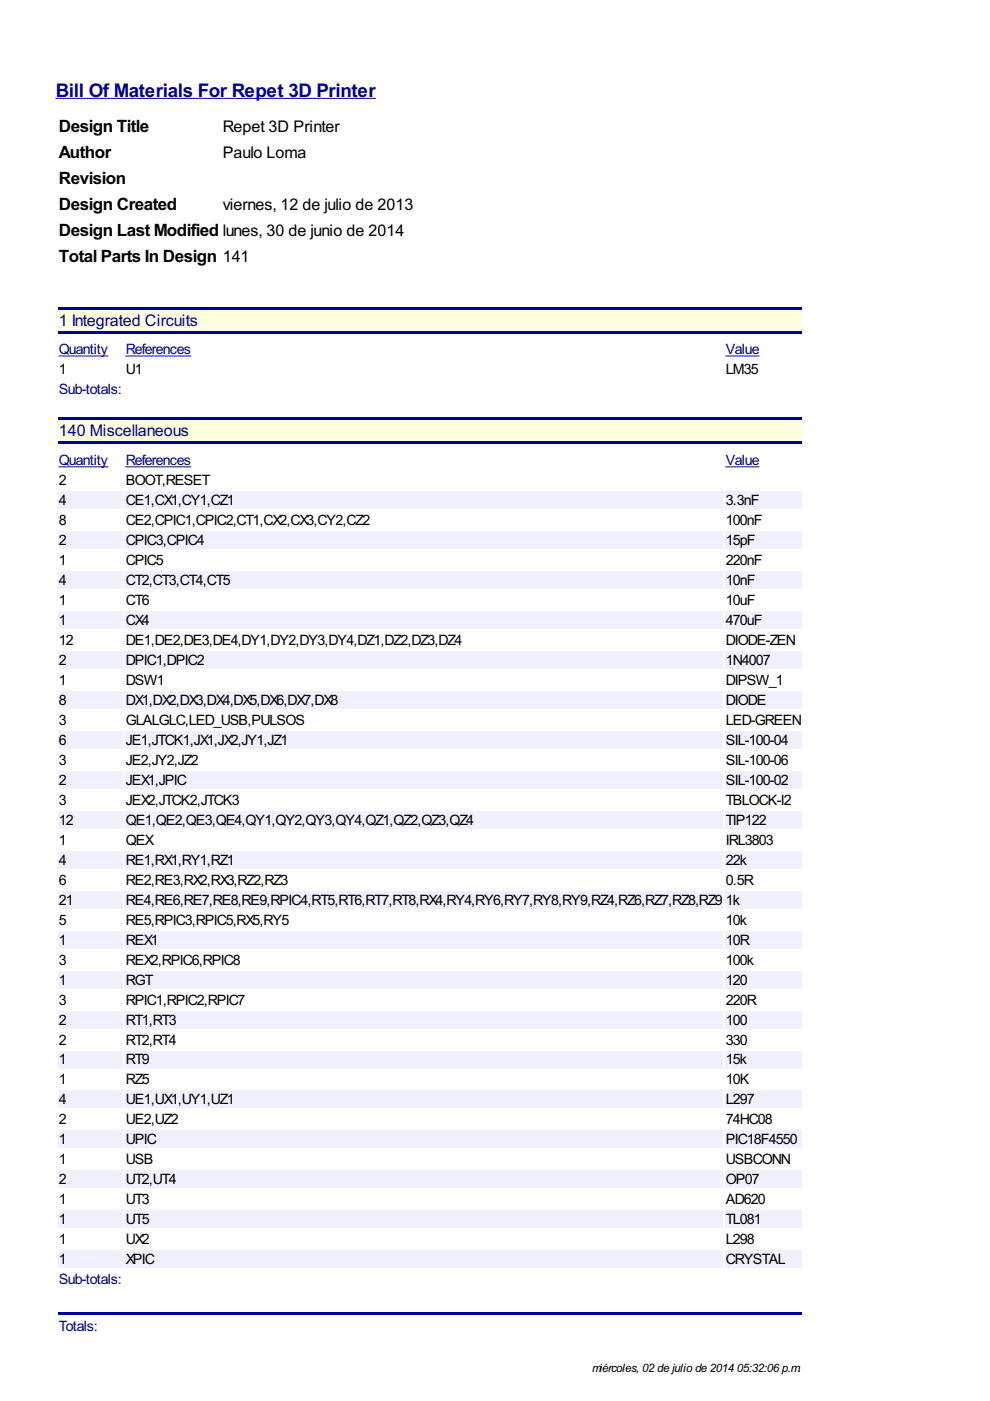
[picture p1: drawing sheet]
<svg xmlns="http://www.w3.org/2000/svg" width="210mm" height="297mm" viewBox="0 0 210 297" stroke-linecap="round" stroke-linejoin="round" font-family="sans-serif">
<defs><g id="words">
<text font-size="4.4" fill="#009" x="11.9" y="20.5">Bill Of Materials For Repet 3D Printer</text>
<g font-size="4">
<text x="12.5" y="27.9">Design Title</text>
<text x="12.5" y="33.5">Author</text>
<text x="12.5" y="39">Revision</text>
<text x="12.5" y="44.5">Design Created</text>
<text x="12.5" y="50">Design Last Modified lunes, 30 de junio de 2014</text>
<text x="12.5" y="55.5">Total Parts In Design 141</text>
</g>
<g font-size="3.8">
<text x="47.2" y="27.9">Repet 3D Printer</text>
<text x="47.2" y="33.5">Paulo Loma</text>
<text x="47.2" y="44.5">viernes, 12 de julio de 2013</text>
</g>
<g font-size="3.8" fill="#009">
<text x="12.5" y="69">1 Integrated Circuits</text>
<text x="12.5" y="92.5">140 Miscellaneous</text>
</g>
<g font-size="3.4" fill="#009">
<text x="12.5" y="75.2">Quantity</text>
<text x="26.7" y="75.2">References</text>
<text x="153.9" y="75.2">Value</text>
<text x="12.5" y="83.6">Sub-totals:</text>
<text x="12.5" y="98.7">Quantity</text>
<text x="26.7" y="98.7">References</text>
<text x="153.9" y="98.7">Value</text>
<text x="12.5" y="272.3">Sub-totals:</text>
<text x="12.5" y="282.2">Totals:</text>
</g>
<g font-size="3.4">
<text x="12.5" y="79.4">1</text>
<text x="26.7" y="79.4">U1</text>
<text x="153.9" y="79.4">LM35</text>
<text x="12.5" y="102.9">2</text>
<text x="12.5" y="107.1">4</text>
<text x="26.7" y="102.9">BOOT,RESET</text>
<text x="26.7" y="107.1">CE1,CX1,CY1,CZ1</text>
<text x="153.9" y="107.1">3.3nF</text>
<text x="12.5" y="111.4">8</text>
<text x="26.7" y="111.4">CE2,CPIC1,CPIC2,CT1,CX2,CX3,CY2,CZ2</text>
<text x="153.9" y="111.4">100nF</text>
<text x="12.5" y="115.6">2</text>
<text x="12.5" y="119.8">1</text>
<text x="26.7" y="115.6">CPIC3,CPIC4</text>
<text x="26.7" y="119.8">CPIC5</text>
<text x="153.9" y="115.6">15pF</text>
<text x="153.9" y="119.8">220nF</text>
<text x="12.5" y="124.1">4</text>
<text x="26.7" y="124.1">CT2,CT3,CT4,CT5</text>
<text x="153.9" y="124.1">10nF</text>
<text x="12.5" y="128.3">1</text>
<text x="26.7" y="128.3">CT6</text>
<text x="153.9" y="128.3">10uF</text>
<text x="12.5" y="132.5">1</text>
<text x="12.5" y="136.8">12</text>
<text x="26.7" y="132.5">CX4</text>
<text x="26.7" y="136.8">DE1,DE2,DE3,DE4,DY1,DY2,DY3,DY4,DZ1,DZ2,DZ3,DZ4</text>
<text x="153.9" y="132.5">470uF</text>
<text x="153.9" y="136.8">DIODE-ZEN</text>
<text x="12.5" y="141">2</text>
<text x="26.7" y="141">DPIC1,DPIC2</text>
<text x="153.9" y="141">1N4007</text>
<text x="12.5" y="145.2">1</text>
<text x="12.5" y="149.5">8</text>
<text x="26.7" y="145.2">DSW1</text>
<text x="26.7" y="149.5">DX1,DX2,DX3,DX4,DX5,DX6,DX7,DX8</text>
<text x="153.9" y="145.2">DIPSW_1</text>
<text x="153.9" y="149.5">DIODE</text>
<text x="12.5" y="153.7">3</text>
<text x="26.7" y="153.7">GLALGLC,LED_USB,PULSOS</text>
<text x="153.9" y="153.7">LED-GREEN</text>
<text x="12.5" y="157.9">6</text>
<text x="26.7" y="157.9">JE1,JTCK1,JX1,JX2,JY1,JZ1</text>
<text x="153.9" y="157.9">SIL-100-04</text>
<text x="12.5" y="162.2">3</text>
<text x="12.5" y="166.4">2</text>
<text x="26.7" y="162.2">JE2,JY2,JZ2</text>
<text x="26.7" y="166.4">JEX1,JPIC</text>
<text x="153.9" y="162.2">SIL-100-06</text>
<text x="153.9" y="166.4">SIL-100-02</text>
<text x="12.5" y="170.6">3</text>
<text x="26.7" y="170.6">JEX2,JTCK2,JTCK3</text>
<text x="153.9" y="170.6">TBLOCK-I2</text>
<text x="12.5" y="174.9">12</text>
<text x="12.5" y="179.1">1</text>
<text x="26.7" y="174.9">QE1,QE2,QE3,QE4,QY1,QY2,QY3,QY4,QZ1,QZ2,QZ3,QZ4</text>
<text x="26.7" y="179.1">QEX</text>
<text x="153.9" y="174.9">TIP122</text>
<text x="153.9" y="179.1">IRL3803</text>
<text x="12.5" y="183.3">4</text>
<text x="26.7" y="183.3">RE1,RX1,RY1,RZ1</text>
<text x="153.9" y="183.3">22k</text>
<text x="12.5" y="187.6">6</text>
<text x="12.5" y="191.8">21</text>
<text x="26.7" y="187.6">RE2,RE3,RX2,RX3,RZ2,RZ3</text>
<text x="26.7" y="191.8">RE4,RE6,RE7,RE8,RE9,RPIC4,RT5,RT6,RT7,RT8,RX4,RY4,RY6,RY7,RY8,RY9,RZ4,RZ6,RZ7,RZ8,RZ9</text>
<text x="153.9" y="187.6">0.5R</text>
<text x="153.9" y="191.8">1k</text>
<text x="12.5" y="196.1">5</text>
<text x="26.7" y="196.1">RE5,RPIC3,RPIC5,RX5,RY5</text>
<text x="153.9" y="196.1">10k</text>
<text x="12.5" y="200.3">1</text>
<text x="26.7" y="200.3">REX1</text>
<text x="153.9" y="200.3">10R</text>
<text x="12.5" y="204.5">3</text>
<text x="12.5" y="208.8">1</text>
<text x="26.7" y="204.5">REX2,RPIC6,RPIC8</text>
<text x="26.7" y="208.8">RGT</text>
<text x="153.9" y="204.5">100k</text>
<text x="153.9" y="208.8">120</text>
<text x="12.5" y="213">3</text>
<text x="26.7" y="213">RPIC1,RPIC2,RPIC7</text>
<text x="153.9" y="213">220R</text>
<text x="12.5" y="217.2">2</text>
<text x="12.5" y="221.5">2</text>
<text x="26.7" y="217.2">RT1,RT3</text>
<text x="26.7" y="221.5">RT2,RT4</text>
<text x="153.9" y="217.2">100</text>
<text x="153.9" y="221.5">330</text>
<text x="12.5" y="225.7">1</text>
<text x="26.7" y="225.7">RT9</text>
<text x="153.9" y="225.7">15k</text>
<text x="12.5" y="229.9">1</text>
<text x="26.7" y="229.9">RZ5</text>
<text x="153.9" y="229.9">10K</text>
<text x="12.5" y="234.2">4</text>
<text x="12.5" y="238.4">2</text>
<text x="26.7" y="234.2">UE1,UX1,UY1,UZ1</text>
<text x="26.7" y="238.4">UE2,UZ2</text>
<text x="153.9" y="234.2">L297</text>
<text x="153.9" y="238.4">74HC08</text>
<text x="12.5" y="242.6">1</text>
<text x="26.7" y="242.6">UPIC</text>
<text x="153.9" y="242.6">PIC18F4550</text>
<text x="12.5" y="246.9">1</text>
<text x="12.5" y="251.1">2</text>
<text x="26.7" y="246.9">USB</text>
<text x="26.7" y="251.1">UT2,UT4</text>
<text x="153.9" y="246.9">USBCONN</text>
<text x="153.9" y="251.1">OP07</text>
<text x="12.5" y="255.3">1</text>
<text x="26.7" y="255.3">UT3</text>
<text x="153.9" y="255.3">AD620</text>
<text x="12.5" y="259.6">1</text>
<text x="12.5" y="263.8">1</text>
<text x="26.7" y="259.6">UT5</text>
<text x="26.7" y="263.8">UX2</text>
<text x="153.9" y="259.6">TL081</text>
<text x="153.9" y="263.8">L298</text>
<text x="12.5" y="268">1</text>
<text x="26.7" y="268">XPIC</text>
<text x="153.9" y="268">CRYSTAL</text>
</g>
<g font-size="2.8">
<text x="125.6" y="290.9">miércoles, 02 de julio de 2014</text>
<text x="156.2" y="290.9">05:32:06 p.m.</text>
</g>
</g></defs>
<path d="M12.3 65h157.7v5.7h-157.7z" fill="#ffffe0"/>
<g fill="#009">
<path d="M12.3 65h157.7v.6h-157.7z"/>
<path d="M12.3 70.1h157.7v.6h-157.7z"/>
</g>
<path d="M12.3 88.5h157.7v5.7h-157.7z" fill="#ffffe0"/>
<g fill="#009">
<path d="M12.3 88.5h157.7v.6h-157.7z"/>
<path d="M12.3 93.6h157.7v.6h-157.7z"/>
</g>
<g fill="#f0f0fe">
<path d="M12.3 104.2h13.7v3.8h-13.7z"/>
<path d="M26.5 104.2h126.8v3.8h-126.8z"/>
<path d="M153.7 104.2h16.3v3.8h-16.3z"/>
<path d="M12.3 112.6h13.7v3.8h-13.7z"/>
<path d="M26.5 112.6h126.8v3.8h-126.8z"/>
<path d="M153.7 112.6h16.3v3.8h-16.3z"/>
<path d="M12.3 121.1h13.7v3.8h-13.7z"/>
<path d="M26.5 121.1h126.8v3.8h-126.8z"/>
<path d="M153.7 121.1h16.3v3.8h-16.3z"/>
<path d="M12.3 129.6h13.7v3.8h-13.7z"/>
<path d="M26.5 129.6h126.8v3.8h-126.8z"/>
<path d="M153.7 129.6h16.3v3.8h-16.3z"/>
<path d="M12.3 138h13.7v3.9h-13.7z"/>
<path d="M26.5 138h126.8v3.9h-126.8z"/>
<path d="M153.7 138h16.3v3.9h-16.3z"/>
<path d="M12.3 146.5h13.7v3.8h-13.7z"/>
<path d="M26.5 146.5h126.8v3.8h-126.8z"/>
<path d="M153.7 146.5h16.3v3.8h-16.3z"/>
<path d="M12.3 155h13.7v3.8h-13.7z"/>
<path d="M26.5 155h126.8v3.8h-126.8z"/>
<path d="M153.7 155h16.3v3.8h-16.3z"/>
<path d="M12.3 163.4h13.7v3.9h-13.7z"/>
<path d="M26.5 163.4h126.8v3.9h-126.8z"/>
<path d="M153.7 163.4h16.3v3.9h-16.3z"/>
<path d="M12.3 171.9h13.7v3.8h-13.7z"/>
<path d="M26.5 171.9h126.8v3.8h-126.8z"/>
<path d="M153.7 171.9h16.3v3.8h-16.3z"/>
<path d="M12.3 180.4h13.7v3.8h-13.7z"/>
<path d="M26.5 180.4h126.8v3.8h-126.8z"/>
<path d="M153.7 180.4h16.3v3.8h-16.3z"/>
<path d="M12.3 188.9h13.7v3.8h-13.7z"/>
<path d="M26.5 188.9h126.8v3.8h-126.8z"/>
<path d="M153.7 188.9h16.3v3.8h-16.3z"/>
<path d="M12.3 197.3h13.7v3.8h-13.7z"/>
<path d="M26.5 197.3h126.8v3.8h-126.8z"/>
<path d="M153.7 197.3h16.3v3.8h-16.3z"/>
<path d="M12.3 205.8h13.7v3.8h-13.7z"/>
<path d="M26.5 205.8h126.8v3.8h-126.8z"/>
<path d="M153.7 205.8h16.3v3.8h-16.3z"/>
<path d="M12.3 214.3h13.7v3.8h-13.7z"/>
<path d="M26.5 214.3h126.8v3.8h-126.8z"/>
<path d="M153.7 214.3h16.3v3.8h-16.3z"/>
<path d="M12.3 222.7h13.7v3.8h-13.7z"/>
<path d="M26.5 222.7h126.8v3.8h-126.8z"/>
<path d="M153.7 222.7h16.3v3.8h-16.3z"/>
<path d="M12.3 231.2h13.7v3.8h-13.7z"/>
<path d="M26.5 231.2h126.8v3.8h-126.8z"/>
<path d="M153.7 231.2h16.3v3.8h-16.3z"/>
<path d="M12.3 239.7h13.7v3.8h-13.7z"/>
<path d="M26.5 239.7h126.8v3.8h-126.8z"/>
<path d="M153.7 239.7h16.3v3.8h-16.3z"/>
<path d="M12.3 248.1h13.7v3.8h-13.7z"/>
<path d="M26.5 248.1h126.8v3.8h-126.8z"/>
<path d="M153.7 248.1h16.3v3.8h-16.3z"/>
<path d="M12.3 256.6h13.7v3.8h-13.7z"/>
<path d="M26.5 256.6h126.8v3.8h-126.8z"/>
<path d="M153.7 256.6h16.3v3.8h-16.3z"/>
<path d="M12.3 265.1h13.7v3.8h-13.7z"/>
<path d="M26.5 265.1h126.8v3.8h-126.8z"/>
<path d="M153.7 265.1h16.3v3.8h-16.3z"/>
</g>
<path d="M12.3 278.2h157.7v.6h-157.7z" fill="#009"/>
<path d="M11.9 20.9h67.7M12.5 75.5h10.4M26.7 75.5h13.7M153.9 75.5h7M12.5 99h10.4M26.7 99h13.7M153.9 99h7" fill="none" stroke="#009" stroke-width=".21"/>
<use href="#words"/>
</svg>
